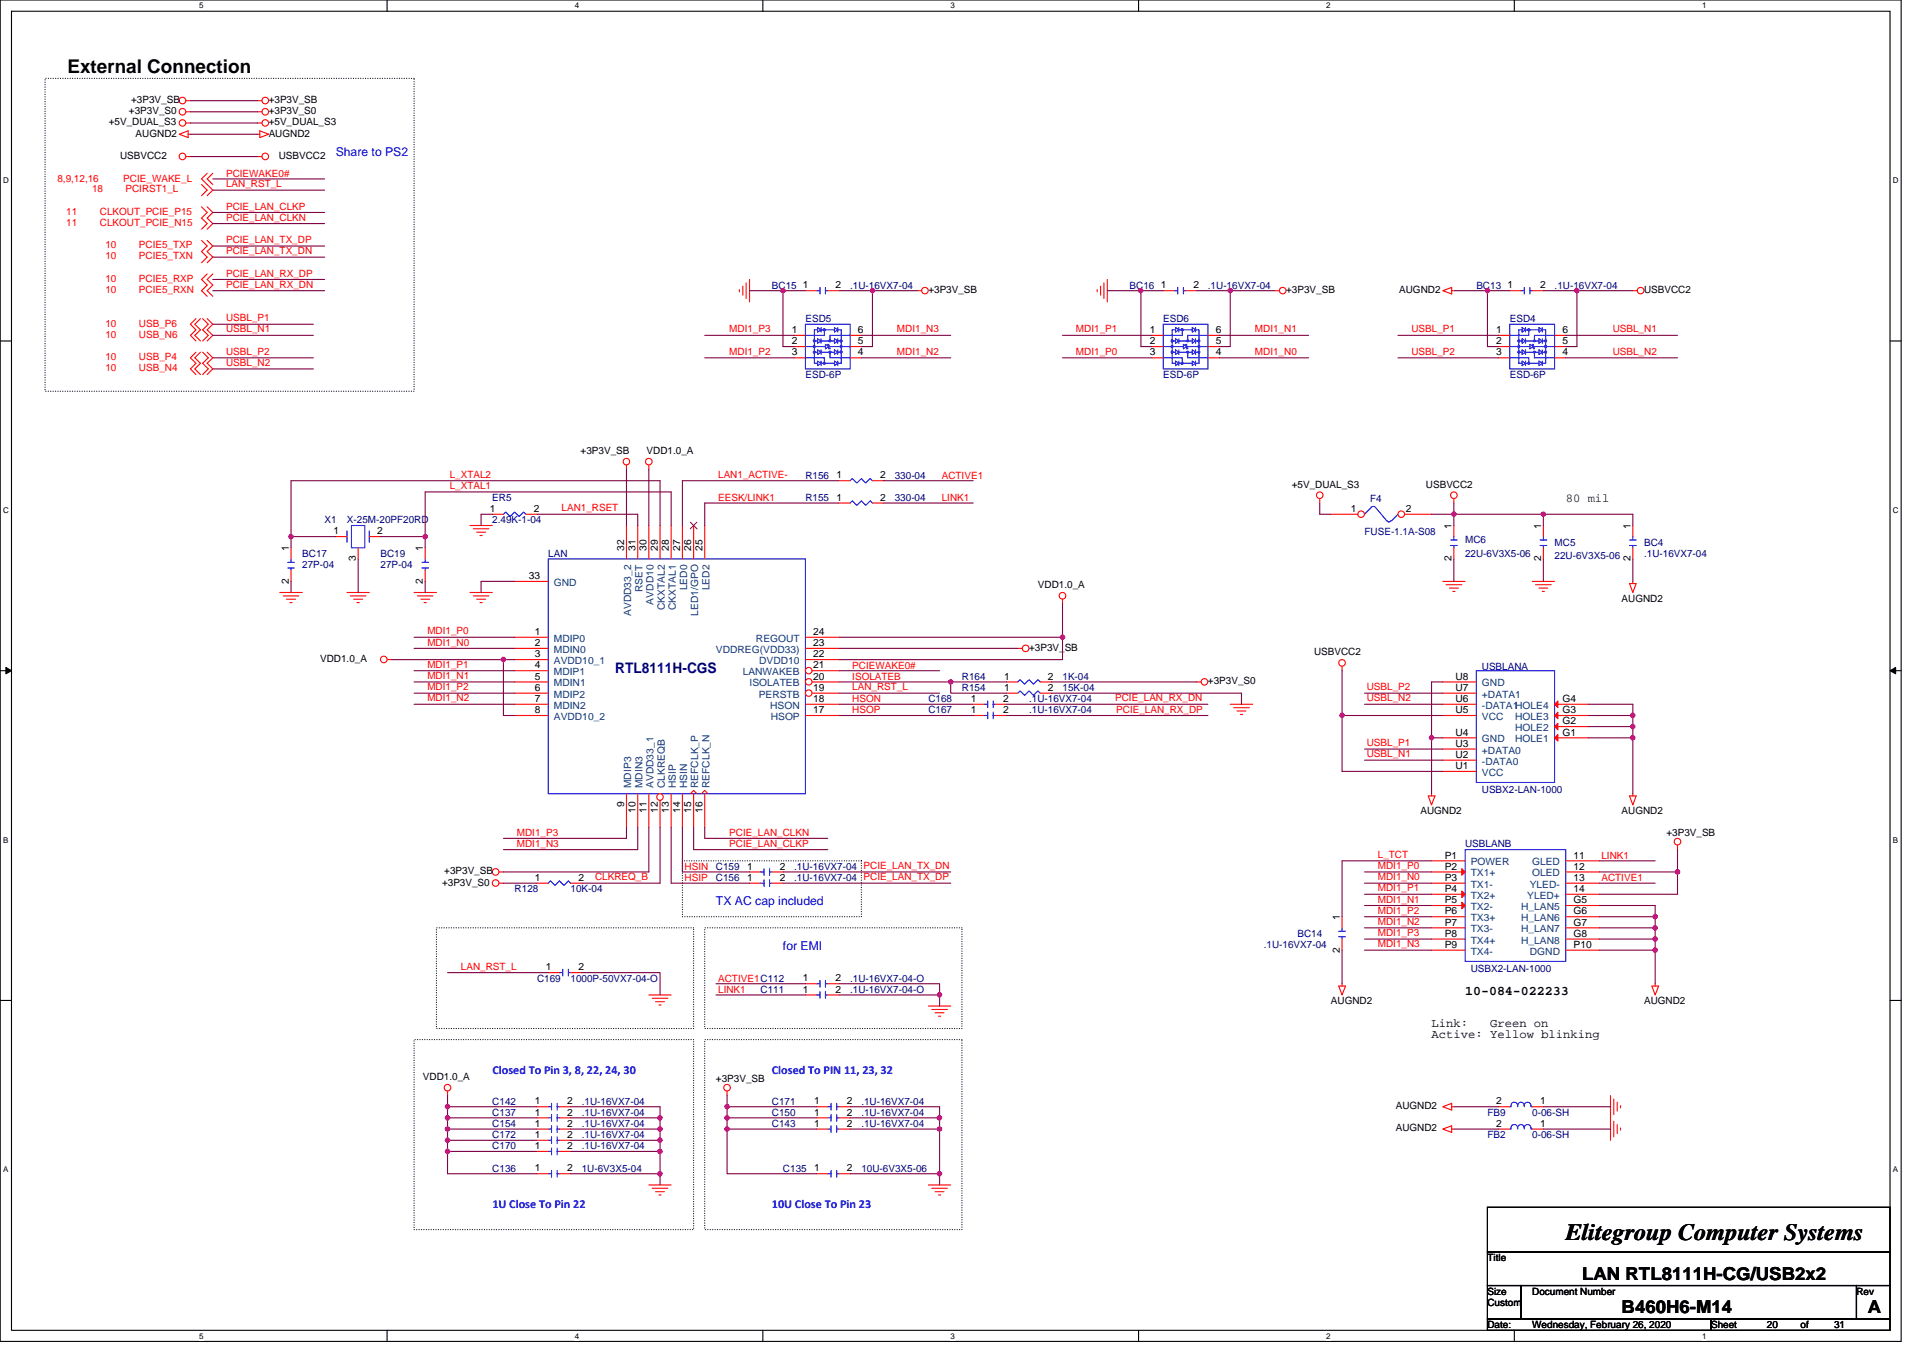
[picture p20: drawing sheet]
<svg xmlns="http://www.w3.org/2000/svg" width="297mm" height="210mm" viewBox="0 0 297 210" stroke-linecap="round" stroke-linejoin="round" font-family="sans-serif">
<defs><g id="words">
<text font-size="3.6" x="241.8" y="191.6">Elitegroup Computer Systems</text>
<text font-size="2.9" x="10.4" y="11.3">External Connection</text>
<g font-size="2.8">
<text x="244.4" y="197.7">LAN RTL8111H-CG/USB2x2</text>
<text x="250.5" y="202.9">B460H6-M14</text>
<text x="288.5" y="202.9">A</text>
</g>
<text font-size="2.2" fill="#000080" x="95" y="104">RTL8111H-CGS</text>
<text font-size="2.1" x="226.3" y="153.7">10-084-022233</text>
<g font-size="1.9" fill="#00f">
<text x="51.9" y="24.2">Share to PS2</text>
<text x="110.6" y="139.9">TX AC cap included</text>
<text x="120.9" y="146.8">for EMI</text>
<text x="76.1" y="165.9">Closed To Pin 3, 8, 22, 24, 30</text>
<text x="119.2" y="165.9">Closed To PIN 11, 23, 32</text>
<text x="76.1" y="186.6">1U Close To Pin 22</text>
<text x="119.2" y="186.6">10U Close To Pin 23</text>
</g>
<text font-size="1.9" fill="#008000" x="241.9" y="77.5">80 mil</text>
<g font-size="1.9">
<text x="221.1" y="160.4">Active: Yellow blinking</text>
<text x="221.1" y="158.7">Link:</text>
<text x="230.2" y="158.7">Green on</text>
</g>
<g font-size="1.5">
<text x="19.9" y="17.6">+3P3V_S0</text>
<text x="20.3" y="15.9">+3P3V_SB</text>
<text x="41.5" y="17.6">+3P3V_S0</text>
<text x="41.5" y="15.9">+3P3V_SB</text>
<text x="16.8" y="19.4">+5V_DUAL_S3</text>
<text x="21" y="21.1">AUGND2</text>
<text x="41.5" y="21.1">AUGND2</text>
<text x="41.5" y="19.4">+5V_DUAL_S3</text>
<text x="18.5" y="24.6">USBVCC2</text>
<text x="43" y="24.6">USBVCC2</text>
<text x="124" y="44.6">1</text>
<text x="129.1" y="44.6">2</text>
<text x="143.4" y="45.3">+3P3V_SB</text>
<text x="179.3" y="44.6">1</text>
<text x="184.3" y="44.6">2</text>
<text x="198.7" y="45.3">+3P3V_SB</text>
<text x="216.1" y="45.3">AUGND2</text>
<text x="232.9" y="44.6">1</text>
<text x="237.9" y="44.6">2</text>
<text x="254" y="45.3">USBVCC2</text>
<text x="122.3" y="51.5">1</text>
<text x="122.3" y="53.2">2</text>
<text x="132.5" y="51.5">6</text>
<text x="132.5" y="53.2">5</text>
<text x="177.6" y="51.5">1</text>
<text x="177.6" y="53.2">2</text>
<text x="187.8" y="51.5">6</text>
<text x="187.8" y="53.2">5</text>
<text x="231.1" y="51.5">1</text>
<text x="231.1" y="53.2">2</text>
<text x="241.3" y="51.5">6</text>
<text x="241.3" y="53.2">5</text>
<text x="122.3" y="54.9">3</text>
<text x="132.5" y="54.9">4</text>
<text x="177.6" y="54.9">3</text>
<text x="187.8" y="54.9">4</text>
<text x="231.1" y="54.9">3</text>
<text x="241.3" y="54.9">4</text>
<text x="89.7" y="70.1">+3P3V_SB</text>
<text x="99.9" y="70.1">VDD1.0_A</text>
<text x="129.2" y="77.4">1</text>
<text x="129.2" y="73.9">1</text>
<text x="136" y="77.4">2</text>
<text x="136" y="73.9">2</text>
<text x="199.5" y="75.3">+5V_DUAL_S3</text>
<text x="220.3" y="75.3">USBVCC2</text>
<text x="51.5" y="82.5">1</text>
<text x="58.2" y="82.5">2</text>
<text x="75.7" y="79.1">1</text>
<text x="82.4" y="79.1">2</text>
<text x="208.7" y="79.1">1</text>
<text x="217.1" y="79.1">2</text>
<text x="224.2" y="81.7" transform="rotate(-90 224.2 81.7)">1</text>
<text x="238" y="81.7" transform="rotate(-90 238 81.7)">1</text>
<text x="251.9" y="81.7" transform="rotate(-90 251.9 81.7)">1</text>
<text x="44.6" y="85.2" transform="rotate(-90 44.6 85.2)">1</text>
<text x="55" y="86.7" transform="rotate(-90 55 86.7)">3</text>
<text x="65.3" y="85.2" transform="rotate(-90 65.3 85.2)">1</text>
<text x="81.7" y="89.5">33</text>
<text x="96.4" y="85.2" transform="rotate(-90 96.4 85.2)">32</text>
<text x="98.1" y="85.2" transform="rotate(-90 98.1 85.2)">31</text>
<text x="99.9" y="85.2" transform="rotate(-90 99.9 85.2)">30</text>
<text x="101.6" y="85.2" transform="rotate(-90 101.6 85.2)">29</text>
<text x="103.3" y="85.2" transform="rotate(-90 103.3 85.2)">28</text>
<text x="105" y="85.2" transform="rotate(-90 105 85.2)">27</text>
<text x="106.8" y="85.2" transform="rotate(-90 106.8 85.2)">26</text>
<text x="108.5" y="85.2" transform="rotate(-90 108.5 85.2)">25</text>
<text x="224.2" y="86.7" transform="rotate(-90 224.2 86.7)">2</text>
<text x="238" y="86.7" transform="rotate(-90 238 86.7)">2</text>
<text x="251.9" y="86.7" transform="rotate(-90 251.9 86.7)">2</text>
<text x="44.6" y="90.2" transform="rotate(-90 44.6 90.2)">2</text>
<text x="65.3" y="90.2" transform="rotate(-90 65.3 90.2)">2</text>
<text x="160.3" y="90.9">VDD1.0_A</text>
<text x="250.5" y="92.9">AUGND2</text>
<text x="82.6" y="101.6">3</text>
<text x="82.6" y="98.1">1</text>
<text x="82.6" y="99.8">2</text>
<text x="125.6" y="98.1">24</text>
<text x="125.6" y="101.6">22</text>
<text x="125.6" y="99.8">23</text>
<text x="159" y="100.5">+3P3V_SB</text>
<text x="203" y="101.2">USBVCC2</text>
<text x="49.4" y="102.3">VDD1.0_A</text>
<text x="82.6" y="103.3">4</text>
<text x="82.6" y="105">5</text>
<text x="82.6" y="106.7">6</text>
<text x="125.6" y="105">20</text>
<text x="125.6" y="103.3">21</text>
<text x="125.6" y="106.7">19</text>
<text x="155.1" y="106.7">1</text>
<text x="155.1" y="105">1</text>
<text x="161.9" y="106.7">2</text>
<text x="161.9" y="105">2</text>
<text x="186.6" y="105.7">+3P3V_S0</text>
<text x="224.8" y="106.7">U7</text>
<text x="224.8" y="105">U8</text>
<text x="82.6" y="110.2">8</text>
<text x="82.6" y="108.5">7</text>
<text x="125.6" y="108.5">18</text>
<text x="125.6" y="110.2">17</text>
<text x="149.9" y="110.2">1</text>
<text x="149.9" y="108.5">1</text>
<text x="155" y="110.2">2</text>
<text x="155" y="108.5">2</text>
<text x="224.8" y="110.2">U5</text>
<text x="224.8" y="108.5">U6</text>
<text x="224.8" y="113.6">U4</text>
<text x="241.3" y="110.2">G3</text>
<text x="241.3" y="108.5">G4</text>
<text x="241.3" y="113.6">G1</text>
<text x="241.3" y="111.9">G2</text>
<text x="224.8" y="118.8">U1</text>
<text x="224.8" y="117.1">U2</text>
<text x="224.8" y="115.4">U3</text>
<text x="96.4" y="124.7" transform="rotate(-90 96.4 124.7)">9</text>
<text x="98.1" y="125.6" transform="rotate(-90 98.1 125.6)">10</text>
<text x="99.9" y="125.6" transform="rotate(-90 99.9 125.6)">11</text>
<text x="101.6" y="125.6" transform="rotate(-90 101.6 125.6)">12</text>
<text x="103.3" y="125.6" transform="rotate(-90 103.3 125.6)">13</text>
<text x="105" y="125.6" transform="rotate(-90 105 125.6)">14</text>
<text x="106.8" y="125.6" transform="rotate(-90 106.8 125.6)">15</text>
<text x="108.5" y="125.6" transform="rotate(-90 108.5 125.6)">16</text>
<text x="219.4" y="125.8">AUGND2</text>
<text x="250.5" y="125.8">AUGND2</text>
<text x="257.4" y="129.2">+3P3V_SB</text>
<text x="68.3" y="136.8">+3P3V_S0</text>
<text x="68.6" y="135.1">+3P3V_SB</text>
<text x="82.6" y="136.1">1</text>
<text x="89.3" y="136.1">2</text>
<text x="115.4" y="134.4">1</text>
<text x="115.4" y="136.1">1</text>
<text x="120.4" y="134.4">2</text>
<text x="120.4" y="136.1">2</text>
<text x="223.2" y="137.8">P4</text>
<text x="223.2" y="134.4">P2</text>
<text x="223.2" y="132.7">P1</text>
<text x="223.2" y="136.1">P3</text>
<text x="243.1" y="137.8">14</text>
<text x="243.1" y="136.1">13</text>
<text x="243.1" y="134.4">12</text>
<text x="243.1" y="132.7">11</text>
<text x="206.9" y="142.2" transform="rotate(-90 206.9 142.2)">1</text>
<text x="223.2" y="139.6">P5</text>
<text x="223.2" y="141.3">P6</text>
<text x="223.2" y="143">P7</text>
<text x="243.1" y="143">G7</text>
<text x="243.1" y="141.3">G6</text>
<text x="243.1" y="139.6">G5</text>
<text x="84.3" y="149.9">1</text>
<text x="89.3" y="149.9">2</text>
<text x="206.9" y="147.2" transform="rotate(-90 206.9 147.2)">2</text>
<text x="223.2" y="144.7">P8</text>
<text x="223.2" y="146.5">P9</text>
<text x="243.1" y="144.7">G8</text>
<text x="243.1" y="146.5">P10</text>
<text x="124" y="153.4">1</text>
<text x="124" y="151.6">1</text>
<text x="129.1" y="153.4">2</text>
<text x="129.1" y="151.6">2</text>
<text x="205.6" y="155.1">AUGND2</text>
<text x="254" y="155.1">AUGND2</text>
<text x="65.3" y="166.9">VDD1.0_A</text>
<text x="110.6" y="167.2">+3P3V_SB</text>
<text x="82.6" y="170.6">1</text>
<text x="82.6" y="172.4">1</text>
<text x="87.6" y="170.6">2</text>
<text x="87.6" y="172.4">2</text>
<text x="125.8" y="170.6">1</text>
<text x="125.8" y="172.4">1</text>
<text x="130.8" y="170.6">2</text>
<text x="130.8" y="172.4">2</text>
<text x="215.6" y="171.4">AUGND2</text>
<text x="231.1" y="170.6">2</text>
<text x="237.9" y="170.6">1</text>
<text x="82.6" y="174.1">1</text>
<text x="82.6" y="175.8">1</text>
<text x="82.6" y="177.5">1</text>
<text x="87.6" y="174.1">2</text>
<text x="87.6" y="175.8">2</text>
<text x="87.6" y="177.5">2</text>
<text x="125.8" y="174.1">1</text>
<text x="130.8" y="174.1">2</text>
<text x="215.6" y="174.8">AUGND2</text>
<text x="231.1" y="174.1">2</text>
<text x="237.9" y="174.1">1</text>
<text x="82.6" y="181">1</text>
<text x="87.6" y="181">2</text>
<text x="125.8" y="181">1</text>
<text x="130.8" y="181">2</text>
<text x="229.8" y="194.9">Title</text>
<text x="229.8" y="200">Size</text>
<text x="229.8" y="201.8">Custom</text>
<text x="236.7" y="200">Document Number</text>
<text x="286.8" y="200">Rev</text>
<text x="229.8" y="205.2">Date:</text>
<text x="236.7" y="205.2">Wednesday, February 26, 2020</text>
<text x="264.3" y="205.2">Sheet</text>
<text x="272.9" y="205.2">20</text>
<text x="278.1" y="205.2">of</text>
<text x="283.3" y="205.2">31</text>
</g>
<g font-size="1.5" fill="#f00">
<text x="8.9" y="28.2">8,9,12,16</text>
<text x="14.2" y="29.7">18</text>
<text x="19" y="28.2">PCIE_WAKE_L</text>
<text x="19.4" y="29.7">PCIRST1_L</text>
<text x="34.9" y="28.9">LAN_RST_L</text>
<text x="34.9" y="27.3">PCIEWAKE0#</text>
<text x="10.2" y="33.2">11</text>
<text x="10.2" y="34.9">11</text>
<text x="15.4" y="33.2">CLKOUT_PCIE_P15</text>
<text x="15.4" y="34.9">CLKOUT_PCIE_N15</text>
<text x="34.9" y="34.1">PCIE_LAN_CLKN</text>
<text x="34.9" y="32.4">PCIE_LAN_CLKP</text>
<text x="16.3" y="38.4">10</text>
<text x="16.3" y="40.1">10</text>
<text x="21.5" y="38.4">PCIE5_TXP</text>
<text x="21.5" y="40.1">PCIE5_TXN</text>
<text x="34.9" y="39.3">PCIE_LAN_TX_DN</text>
<text x="34.9" y="37.6">PCIE_LAN_TX_DP</text>
<text x="16.3" y="43.5">10</text>
<text x="16.3" y="45.3">10</text>
<text x="21.5" y="43.5">PCIE5_RXP</text>
<text x="21.5" y="45.3">PCIE5_RXN</text>
<text x="34.9" y="44.5">PCIE_LAN_RX_DN</text>
<text x="34.9" y="42.7">PCIE_LAN_RX_DP</text>
<text x="16.3" y="50.5">10</text>
<text x="16.3" y="52.2">10</text>
<text x="21.5" y="50.5">USB_P6</text>
<text x="21.5" y="52.2">USB_N6</text>
<text x="34.9" y="51.4">USBL_N1</text>
<text x="34.9" y="49.7">USBL_P1</text>
<text x="112.6" y="51.4">MDI1_P3</text>
<text x="138.6" y="51.4">MDI1_N3</text>
<text x="166.2" y="51.4">MDI1_P1</text>
<text x="193.8" y="51.4">MDI1_N1</text>
<text x="218" y="51.4">USBL_P1</text>
<text x="249.1" y="51.4">USBL_N1</text>
<text x="16.3" y="57.4">10</text>
<text x="16.3" y="55.6">10</text>
<text x="21.5" y="57.4">USB_N4</text>
<text x="21.5" y="55.6">USB_P4</text>
<text x="34.9" y="54.8">USBL_P2</text>
<text x="34.9" y="56.6">USBL_N2</text>
<text x="112.6" y="54.8">MDI1_P2</text>
<text x="138.6" y="54.8">MDI1_N2</text>
<text x="166.2" y="54.8">MDI1_P0</text>
<text x="193.8" y="54.8">MDI1_N0</text>
<text x="218" y="54.8">USBL_P2</text>
<text x="249.1" y="54.8">USBL_N2</text>
<text x="69.5" y="75.6">L_XTAL1</text>
<text x="69.5" y="73.8">L_XTAL2</text>
<text x="110.9" y="77.4">EESK/LINK1</text>
<text x="110.9" y="73.8">LAN1_ACTIVE-</text>
<text x="145.5" y="77.4">LINK1</text>
<text x="145.5" y="73.9">ACTIVE1</text>
<text x="86.7" y="79">LAN1_RSET</text>
<text x="66" y="99.7">MDI1_N0</text>
<text x="66" y="98">MDI1_P0</text>
<text x="66" y="106.7">MDI1_P2</text>
<text x="66" y="103.2">MDI1_P1</text>
<text x="66" y="104.9">MDI1_N1</text>
<text x="131.7" y="105">ISOLATEB</text>
<text x="131.7" y="106.7">LAN_RST_L</text>
<text x="131.7" y="103.3">PCIEWAKE0#</text>
<text x="211.1" y="106.7">USBL_P2</text>
<text x="66" y="108.4">MDI1_N2</text>
<text x="131.7" y="108.5">HSON</text>
<text x="131.7" y="110.2">HSOP</text>
<text x="172.3" y="108.4">PCIE_LAN_RX_DN</text>
<text x="172.4" y="110.1">PCIE_LAN_RX_DP</text>
<text x="211.1" y="108.4">USBL_N2</text>
<text x="211.1" y="117">USBL_N1</text>
<text x="211.1" y="115.3">USBL_P1</text>
<text x="79.8" y="130.8">MDI1_N3</text>
<text x="79.8" y="129.1">MDI1_P3</text>
<text x="112.6" y="129.1">PCIE_LAN_CLKN</text>
<text x="112.6" y="130.8">PCIE_LAN_CLKP</text>
<text x="91.9" y="136">CLKREQ_B</text>
<text x="105.7" y="136.1">HSIP</text>
<text x="105.7" y="134.4">HSIN</text>
<text x="133.4" y="134.3">PCIE_LAN_TX_DN</text>
<text x="133.4" y="136">PCIE_LAN_TX_DP</text>
<text x="212.8" y="136">MDI1_N0</text>
<text x="212.8" y="137.7">MDI1_P1</text>
<text x="212.8" y="134.3">MDI1_P0</text>
<text x="212.8" y="132.6">L_TCT</text>
<text x="247.4" y="132.7">LINK1</text>
<text x="247.4" y="136.1">ACTIVE1</text>
<text x="212.8" y="141.2">MDI1_P2</text>
<text x="212.8" y="139.5">MDI1_N1</text>
<text x="212.8" y="142.9">MDI1_N2</text>
<text x="71.2" y="149.8">LAN_RST_L</text>
<text x="212.8" y="144.7">MDI1_P3</text>
<text x="212.8" y="146.4">MDI1_N3</text>
<text x="110.9" y="151.7">ACTIVE1C112</text>
<text x="110.9" y="153.4">LINK1</text>
</g>
<g font-size="1.5" fill="#000080">
<text x="119.2" y="44.6">BC15</text>
<text x="131.3" y="44.6">.1U-16VX7-04</text>
<text x="174.5" y="44.6">BC16</text>
<text x="186.6" y="44.6">.1U-16VX7-04</text>
<text x="228" y="44.6">BC13</text>
<text x="240.1" y="44.6">.1U-16VX7-04</text>
<text x="124.4" y="49.8">ESD5</text>
<text x="179.7" y="49.8">ESD6</text>
<text x="233.2" y="49.8">ESD4</text>
<text x="124.4" y="58.4">ESD-6P</text>
<text x="179.7" y="58.4">ESD-6P</text>
<text x="233.2" y="58.4">ESD-6P</text>
<text x="76" y="77.4">ER5</text>
<text x="124.4" y="77.4">R155</text>
<text x="124.4" y="74">R156</text>
<text x="138.2" y="77.4">330-04</text>
<text x="138.2" y="74">330-04</text>
<text x="211.6" y="77.6">F4</text>
<text x="50.1" y="80.9">X1</text>
<text x="53.6" y="80.9">X-25M-20PF20RD</text>
<text x="76" y="80.9">2.49K-1-04</text>
<text x="210.8" y="82.6">FUSE-1.1A-S08</text>
<text x="226.3" y="84">MC6</text>
<text x="46.7" y="86">BC17</text>
<text x="46.7" y="87.8">27P-04</text>
<text x="58.8" y="86">BC19</text>
<text x="58.8" y="87.8">27P-04</text>
<text x="84.7" y="86">LAN</text>
<text x="226.3" y="86">22U-6V3X5-06</text>
<text x="240.1" y="84.3">MC5</text>
<text x="240.1" y="86.4">22U-6V3X5-06</text>
<text x="254" y="84.3">BC4</text>
<text x="254" y="86">.1U-16VX7-04</text>
<text x="148.6" y="106.8">R154</text>
<text x="148.6" y="105">R164</text>
<text x="164.1" y="106.8">15K-04</text>
<text x="164.1" y="105">1K-04</text>
<text x="228.9" y="103.5">USBLANA</text>
<text x="143.4" y="110.2">C167</text>
<text x="143.4" y="108.5">C168</text>
<text x="159" y="110.2">.1U-16VX7-04</text>
<text x="159" y="108.5">.1U-16VX7-04</text>
<text x="228.9" y="122.5">USBX2-LAN-1000</text>
<text x="226.3" y="130.9">USBLANB</text>
<text x="79.5" y="137.9">R128</text>
<text x="88.1" y="137.9">10K-04</text>
<text x="110.6" y="134.4">C159</text>
<text x="110.6" y="136.1">C156</text>
<text x="122.7" y="134.4">.1U-16VX7-04</text>
<text x="122.7" y="136.1">.1U-16VX7-04</text>
<text x="195.2" y="146.5">.1U-16VX7-04</text>
<text x="200.4" y="144.8">BC14</text>
<text x="82.9" y="151.7">C169</text>
<text x="88.1" y="151.7">1000P-50VX7-04-O</text>
<text x="117.5" y="153.4">C111</text>
<text x="131.3" y="153.4">.1U-16VX7-04-O</text>
<text x="131.3" y="151.7">.1U-16VX7-04-O</text>
<text x="227.2" y="150.1">USBX2-LAN-1000</text>
<text x="76" y="170.7">C142</text>
<text x="76" y="172.4">C137</text>
<text x="89.9" y="170.7">.1U-16VX7-04</text>
<text x="89.9" y="172.4">.1U-16VX7-04</text>
<text x="119.2" y="170.7">C171</text>
<text x="119.2" y="172.4">C150</text>
<text x="133" y="170.7">.1U-16VX7-04</text>
<text x="133" y="172.4">.1U-16VX7-04</text>
<text x="229.8" y="172.4">FB9</text>
<text x="236.7" y="172.4">0-06-SH</text>
<text x="76" y="174.1">C154</text>
<text x="76" y="175.9">C172</text>
<text x="76" y="177.6">C170</text>
<text x="89.9" y="174.1">.1U-16VX7-04</text>
<text x="89.9" y="175.9">.1U-16VX7-04</text>
<text x="89.9" y="177.6">.1U-16VX7-04</text>
<text x="119.2" y="174.1">C143</text>
<text x="133" y="174.1">.1U-16VX7-04</text>
<text x="229.8" y="175.9">FB2</text>
<text x="236.7" y="175.9">0-06-SH</text>
<text x="76" y="181">C136</text>
<text x="89.9" y="181">1U-6V3X5-04</text>
<text x="120.9" y="181">C135</text>
<text x="133" y="181">10U-6V3X5-06</text>
</g>
<g font-size="1.5" fill="#004080">
<text x="85.6" y="90.5">GND</text>
<text x="97.5" y="95.2" transform="rotate(-90 97.5 95.2)">AVDD33_2</text>
<text x="99.2" y="91.5" transform="rotate(-90 99.2 91.5)">RSET</text>
<text x="100.9" y="93.4" transform="rotate(-90 100.9 93.4)">AVDD10</text>
<text x="102.7" y="94.3" transform="rotate(-90 102.7 94.3)">CKXTAL2</text>
<text x="104.4" y="94.3" transform="rotate(-90 104.4 94.3)">CKXTAL1</text>
<text x="106.1" y="91.2" transform="rotate(-90 106.1 91.2)">LED0</text>
<text x="107.9" y="95.2" transform="rotate(-90 107.9 95.2)">LED1/GPO</text>
<text x="109.6" y="91.2" transform="rotate(-90 109.6 91.2)">LED2</text>
<text x="85.6" y="99.2">MDIP0</text>
<text x="85.6" y="100.9">MDIN0</text>
<text x="110.6" y="100.9">VDDREG(VDD33)</text>
<text x="116.8" y="99.2">REGOUT</text>
<text x="85.6" y="102.6">AVDD10_1</text>
<text x="85.6" y="104.3">MDIP1</text>
<text x="85.6" y="106.1">MDIN1</text>
<text x="85.6" y="107.8">MDIP2</text>
<text x="114.7" y="104.3">LANWAKEB</text>
<text x="115.8" y="106.1">ISOLATEB</text>
<text x="117.2" y="107.8">PERSTB</text>
<text x="117.3" y="102.6">DVDD10</text>
<text x="228.9" y="107.8">+DATA1</text>
<text x="228.9" y="106.1">GND</text>
<text x="85.6" y="111.3">AVDD10_2</text>
<text x="85.6" y="109.5">MDIN2</text>
<text x="119" y="109.5">HSON</text>
<text x="119.1" y="111.3">HSOP</text>
<text x="228.9" y="111.3">VCC</text>
<text x="228.9" y="109.5">-DATA1HOLE4</text>
<text x="234.1" y="111.3">HOLE3</text>
<text x="234.1" y="113">HOLE2</text>
<text x="228.9" y="119.9">VCC</text>
<text x="228.9" y="118.2">-DATA0</text>
<text x="228.9" y="116.4">+DATA0</text>
<text x="228.9" y="114.7">GND</text>
<text x="234.1" y="114.7">HOLE1</text>
<text x="97.5" y="121.8" transform="rotate(-90 97.5 121.8)">MDIP3</text>
<text x="99.2" y="121.8" transform="rotate(-90 99.2 121.8)">MDIN3</text>
<text x="100.9" y="121.8" transform="rotate(-90 100.9 121.8)">AVDD33_1</text>
<text x="102.7" y="121.8" transform="rotate(-90 102.7 121.8)">CLKREQB</text>
<text x="104.4" y="121.8" transform="rotate(-90 104.4 121.8)">HSIP</text>
<text x="106.1" y="121.8" transform="rotate(-90 106.1 121.8)">HSIN</text>
<text x="107.9" y="121.8" transform="rotate(-90 107.9 121.8)">REFCLK_P</text>
<text x="109.6" y="121.8" transform="rotate(-90 109.6 121.8)">REFCLK_N</text>
<text x="227.2" y="135.4">TX1+</text>
<text x="227.2" y="133.7">POWER</text>
<text x="227.2" y="137.2">TX1-</text>
<text x="236.3" y="137.2">YLED-</text>
<text x="236.7" y="135.4">OLED</text>
<text x="236.7" y="133.7">GLED</text>
<text x="227.2" y="140.6">TX2-</text>
<text x="227.2" y="138.9">TX2+</text>
<text x="227.2" y="142.3">TX3+</text>
<text x="235" y="142.3">H_LAN6</text>
<text x="235" y="140.6">H_LAN5</text>
<text x="235.9" y="138.9">YLED+</text>
<text x="227.2" y="144.1">TX3-</text>
<text x="227.2" y="145.8">TX4+</text>
<text x="227.2" y="147.5">TX4-</text>
<text x="235" y="145.8">H_LAN8</text>
<text x="235" y="144.1">H_LAN7</text>
<text x="236.3" y="147.5">DGND</text>
</g>
<g font-size="1.2">
<text x="30.8" y="1.3">5</text>
<text x="88.8" y="1.3">4</text>
<text x="146.8" y="1.3">3</text>
<text x="204.9" y="1.3">2</text>
<text x="262.9" y="1.3">1</text>
<text x=".5" y="28.3">D</text>
<text x="292.4" y="28.3">D</text>
<text x=".5" y="79.2">C</text>
<text x="292.4" y="79.2">C</text>
<text x=".5" y="130.2">B</text>
<text x="292.4" y="130.2">B</text>
<text x=".5" y="181.1">A</text>
<text x="292.4" y="181.1">A</text>
<text x="30.8" y="206.8">5</text>
<text x="88.8" y="206.8">4</text>
<text x="146.8" y="206.8">3</text>
<text x="204.9" y="206.8">2</text>
<text x="262.9" y="206.8">1</text>
</g>
</g></defs>
<path d="M0 0h293.7v207.3h-293.7zM1.8 1.7h290.1v203.8h-290.1z" fill="none" stroke="#000" stroke-width=".17"/>
<g fill="#fff">
<path d="M30.8 .2h.6v1.4h-.6z"/>
<path d="M30.8 205.7h.6v1.4h-.6z"/>
</g>
<path d="M59.8 0v1.7M59.8 205.5v1.8" fill="none" stroke="#000" stroke-width=".17"/>
<g fill="#fff">
<path d="M88.8 .2h.6v1.4h-.6z"/>
<path d="M88.8 205.7h.6v1.4h-.6z"/>
</g>
<path d="M117.8 0v1.7M117.8 205.5v1.8" fill="none" stroke="#000" stroke-width=".17"/>
<g fill="#fff">
<path d="M146.8 .2h.7v1.4h-.7z"/>
<path d="M146.8 205.7h.7v1.4h-.7z"/>
</g>
<path d="M175.9 0v1.7M175.9 205.5v1.8" fill="none" stroke="#000" stroke-width=".17"/>
<g fill="#fff">
<path d="M204.9 .2h.6v1.4h-.6z"/>
<path d="M204.9 205.7h.6v1.4h-.6z"/>
</g>
<path d="M233.9 0v1.7M233.9 205.5v1.8" fill="none" stroke="#000" stroke-width=".17"/>
<g fill="#fff">
<path d="M262.9 .2h.7v1.4h-.7z"/>
<path d="M262.9 205.7h.7v1.4h-.7z"/>
<path d="M.5 27.2h.8v1.4h-.8z"/>
<path d="M292.4 27.2h.8v1.4h-.8z"/>
<path d="M.5 78.1h.8v1.4h-.8z"/>
<path d="M292.4 78.1h.8v1.4h-.8z"/>
</g>
<path d="M0 52.7h1.8M291.9 52.7h1.8" fill="none" stroke="#000" stroke-width=".17"/>
<g fill="#fff">
<path d="M.5 129.1h.8v1.4h-.8z"/>
<path d="M292.4 129.1h.8v1.4h-.8z"/>
</g>
<path d="M0 103.6h1.8M291.9 103.6h1.8" fill="none" stroke="#000" stroke-width=".17"/>
<path d="M.9 103.1l.9 .5-.9 .5zM291.9 103.6l.9-.5v1z" fill="#000" stroke="#000" stroke-width=".15"/>
<g fill="#fff">
<path d="M.5 180h.8v1.4h-.8z"/>
<path d="M292.4 180h.8v1.4h-.8z"/>
</g>
<path d="M0 154.6h1.8M291.9 154.6h1.8M229.8 198.6h5.1v5.2h-5.1zM229.8 186.5h62.1v7h-62.1zM229.8 193.5h62.1v5.1h-62.1zM234.9 198.6h51.9v5.2h-51.9zM286.8 198.6h5.1v5.2h-5.1zM229.8 203.8h34.5v1.7h-34.5zM264.3 203.8h27.6v1.7h-27.6z" fill="none" stroke="#000" stroke-width=".17"/>
<path d="M7 12.1h57v48.4h-57zM105.4 133h27.7v8.6h-27.7zM67.4 143.4h39.7v15.5h-39.7zM108.9 143.4h39.7v15.5h-39.7zM64 160.6h43.1v29.4h-43.1zM108.9 160.6h39.7v29.4h-39.7z" fill="none" stroke="#000" stroke-width=".17" stroke-dasharray="0 .3"/>
<g fill="none" stroke="#f00" stroke-width=".17">
<path d="M28.7 17.3h.7M28.7 19h.7M28.7 15.6h.7M39.8 17.3h.7M39.8 19h.7M39.8 15.6h.7M27.7 20.7l1.4-.5v1.1zM28.7 24.2h.7M29.1 20.7h.3M31.1 28.5l.9 .9-.9 .8M31.1 37.1l.9 .9-.9 .9 .9 .8-.9 .9M31.1 32l.9 .8-.9 .9 .9 .8-.9 .9"/>
<path d="M32 37.1l.9 .9-.9 .9 .9 .8-.9 .9M32 32l.9 .8-.9 .9 .9 .8-.9 .9M32 26.8l-.9 .8 1.8 1.8-.9 .8M32.9 26.8l-.9 .8 .9 .9M39.8 24.2h.7M39.8 20.7h.3M40.1 20.2l1.4 .5-1.4 .6zM30.3 49.2l-.9 .9 .9 .9-.9 .8 .9 .9M30.3 54.4l-.9 .9 .9 .8-.9 .9 .9 .9M31 49.2l-.9 .9 .9 .9-.9 .8 .9 .9M31 54.4l-.9 .9 .9 .8-.9 .9 .9 .9M31.3 49.2l.9 .9-.9 .9 .9 .8-.9 .9"/>
<path d="M31.3 54.4l.9 .9-.9 .8 .9 .9-.9 .9M32 49.2l.9 .9-.9 .9 .9 .8-.9 .9M32 54.4l.9 .9-.9 .8 .9 .9-.9 .9M32 42.3l-.9 .9 .9 .8-.9 .9 .9 .9M32.9 42.3l-.9 .9 .9 .8-.9 .9 .9 .9M114.2 44.7v.4M114.7 44.2v1.4M115.2 43.7v2.4M115.8 43.2v3.5M141.7 44.9h.7M169.5 44.7v.4M170 44.2v1.4"/>
<path d="M170.5 43.7v2.4M171 43.2v3.5M179.7 44.9h1.7M183.1 44.9h1.8M197 44.9h.6M222.9 44.9l1.3-.5v1zM224.2 44.9h.4M252.2 44.9h.7M96.8 71.9v.7M100.2 71.9v.7M129.6 77.7h1.7M134.8 77.7h1.7"/>
<path d="M203.9 77v.7M224.6 77v.7M43.2 91.5h3.5M43.7 92.1h2.5M44.3 92.6h1.4M44.8 93.1h.3M53.6 91.5h3.4M54.1 92.1h2.4M54.6 92.6h1.4M55.1 93.1h.4M64 91.5h3.4M64.5 92.1h2.4"/>
<path d="M65 92.6h1.4M65.5 93.1h.3M72.6 91.5h3.4M72.6 81.2h3.4M73.1 92.1h2.4M73.1 81.7h2.4M73.6 92.6h1.4M73.6 82.2h1.4M74.1 93.1h.4M74.1 82.7h.4M164.1 92.6v.7M222.9 89.8h3.4"/>
<path d="M223.4 90.3h2.4M223.9 90.9h1.4M224.4 91.4h.4M236.7 89.8h3.4M237.2 90.3h2.4M237.7 90.9h1.4M238.2 91.4h.4M251.7 90.2h1l-.5 1.3zM252.2 89.8v.4M59.8 101.9h.7M124.4 110.6h5.2M124.4 108.8h5.2"/>
<path d="M157.2 100.2h.7M184.9 105.4h.6M190 108.8h3.5M190.6 109.3h2.4M191.1 109.9h1.4M191.6 110.4h.3M207.3 103v.6M77.1 136.5h.7M77.1 134.7h.7M103.7 122.6v5.2M105.4 122.6v5.2M106.6 122.6l.5-.5 .6 .5"/>
<path d="M107.1 122.6v5.2M108.3 122.6l.6-.5 .5 .5M108.9 122.6v5.2M220.6 123h1.1l-.6 1.4zM221.1 122.6v.4M251.7 123h1l-.5 1.4zM252.2 122.6v.4M259.1 130.6v.7M100.2 153.7h3.5M100.8 154.2h2.4M101.3 154.8h1.3M101.8 155.3h.3"/>
<path d="M143.4 155.4h3.5M143.9 156h2.4M144.4 156.5h1.4M145 157h.3M206.8 152.4h1l-.5 1.3zM207.3 152v.4M255.2 152.4h1l-.5 1.3zM255.7 152v.4M69.1 168.6v.7M112.3 168.6v.7M222.9 174.5l1.3-.6v1.1zM222.9 171l1.3-.5v1z"/>
<path d="M224.2 174.5h.4M224.2 171h.4M248.8 169.3v6.9M249.3 169.8v2.4M249.3 173.2v2.5M249.8 170.3v1.4M249.8 173.8v1.4M250.3 170.8v.4M250.3 174.3v.3M100.2 183.1h3.5M100.8 183.6h2.4M101.3 184.1h1.3"/>
<path d="M101.8 184.6h.3M143.4 183.1h3.5M143.9 183.6h2.4M144.4 184.1h1.4M145 184.6h.3"/>
<circle cx="28.2" cy="15.5" r=".51"/>
<circle cx="28.2" cy="17.3" r=".51"/>
<circle cx="28.2" cy="19" r=".51"/>
<circle cx="41" cy="17.3" r=".51"/>
<circle cx="41" cy="15.5" r=".51"/>
<circle cx="41" cy="19" r=".51"/>
<circle cx="28.2" cy="24.2" r=".51"/>
<circle cx="41" cy="24.2" r=".51"/>
<circle cx="142.9" cy="44.9" r=".51"/>
<circle cx="198.1" cy="44.9" r=".51"/>
<circle cx="253.4" cy="44.9" r=".51"/>
<circle cx="96.8" cy="71.3" r=".51"/>
<circle cx="100.2" cy="71.3" r=".51"/>
<circle cx="203.8" cy="76.5" r=".51"/>
<circle cx="224.6" cy="76.5" r=".51"/>
<circle cx="164.1" cy="92.1" r=".51"/>
<circle cx="59.3" cy="101.9" r=".51"/>
<circle cx="158.4" cy="100.2" r=".51"/>
<circle cx="186.1" cy="105.4" r=".51"/>
<circle cx="207.3" cy="102.4" r=".51"/>
<circle cx="76.6" cy="136.4" r=".51"/>
<circle cx="76.6" cy="134.7" r=".51"/>
<circle cx="259.1" cy="130" r=".51"/>
<circle cx="69.1" cy="168.1" r=".51"/>
<circle cx="112.3" cy="168.1" r=".51"/>
</g>
<path d="M181.4 44.9h.5M181.9 44.4v1M182.8 44.9h.3M182.8 44.4v1M131.3 77.7l.4-.3 .7 .7 .7-.7 .6 .7 .7-.7 .4 .3M84.7 86.4h39.7v36.2h-39.7z" fill="none" stroke="#00f" stroke-width=".17"/>
<circle cx="101.9" cy="123.1" r=".51" fill="#fff" stroke="#f00" stroke-width=".17"/>
<g fill="none" stroke="#f00" stroke-width=".17">
<path d="M79.5 98.5h5.2M108.9 81.2v5.2M124.4 98.5h5.2M79.5 101.9h5.2M79.5 100.2h5.2M79.5 103.6h5.2M79.5 105.4h5.2M79.5 110.6h5.2M79.5 107.1h5.2M79.5 108.8h5.2M124.4 100.2h5.2M124.4 101.9h5.2"/>
<path d="M96.8 122.6v5.2M98.5 122.6v5.2M102 123.7v4.1"/>
</g>
<circle cx="124.9" cy="105.4" r=".51" fill="#fff" stroke="#f00" stroke-width=".17"/>
<path d="M125.5 105.4h4.1" fill="none" stroke="#f00" stroke-width=".17"/>
<circle cx="124.9" cy="107.1" r=".51" fill="#fff" stroke="#f00" stroke-width=".17"/>
<path d="M125.5 107.1h4.1" fill="none" stroke="#f00" stroke-width=".17"/>
<circle cx="124.9" cy="103.6" r=".51" fill="#fff" stroke="#f00" stroke-width=".17"/>
<g fill="none" stroke="#f00" stroke-width=".17">
<path d="M122.7 51.8h1.7M122.7 53.6h1.7M122.7 55.3h1.7M131.3 51.8h1.8M131.3 53.6h1.8M131.3 55.3h1.8M177.9 51.8h1.8M177.9 53.6h1.8M177.9 55.3h1.8M186.6 51.8h1.7M186.6 53.6h1.7M186.6 55.3h1.7"/>
<path d="M231.5 51.8h1.7M231.5 53.6h1.7M231.5 55.3h1.7M233.2 44.9h1.7M236.7 44.9h1.7M240.1 51.8h1.7M240.1 53.6h1.7M240.1 55.3h1.7M129.6 74.3h1.7M134.8 74.3h1.7M51.9 82.9h1.7M55.3 84.6v1.8"/>
<path d="M57 82.9h1.8M79.5 89.8h5.2M96.8 81.2v5.2M98.5 81.2v5.2M100.2 81.2v5.2M102 81.2v5.2M103.7 81.2v5.2M105.4 81.2v5.2M107.1 81.2v5.2M252.2 81.2v1.7M252.2 84.6v1.8M125.5 103.6h4.1"/>
<path d="M150.3 110.6h1.7M153.8 110.6h1.7M155.5 107.1h1.7M160.7 107.1h1.7M100.2 122.6v5.2M115.8 134.7h1.7M119.2 134.7h1.7M84.7 150.3h1.7M88.1 150.3h1.8M207.3 141.6v1.8M207.3 145.1v1.7M82.9 174.5h1.8"/>
<path d="M82.9 171h1.8M86.4 174.5h1.7M86.4 171h1.7M126.1 171h1.8M129.6 171h1.7M231.5 171h1.7M231.5 174.5h1.7M236.7 171h1.7M236.7 174.5h1.7"/>
</g>
<path d="M106.6 80.7l1.1 1M107.7 80.7l-1.1 1" fill="none" stroke="#804000" stroke-width=".15"/>
<g fill="none" stroke="#00f" stroke-width=".17">
<path d="M124.4 50.1h6.9v6.9h-6.9zM124.4 53.6h3.1M124.4 55.3h2.9v.8M125.8 52.7h.5M125.8 54.4h.5M126.3 51h-.5v5.1h.5M126.8 52.7l-.5 .3v-.7l.5 .4h2.1M126.8 52.3v.7M126.8 54.4l-.5 .4v-.7l.5 .3h2.1M126.8 54.1v.7M126.8 56.1l-.5 .4v-.7l.5 .3h2.1M126.8 55.8v.7"/>
<path d="M126.8 51l-.5 .3v-.7l.5 .4h2.1M126.8 50.6v.7M127.3 51v.8h-2.9M127.9 53.4v-.2h.1v.7h.2v-.2M128 53.6l-.5 .3v-.7l.5 .4h3.3M128.2 54.4v.9h3.1M129.4 51l-.5 .3v-.7l.5 .4h.5v5.1h-.5l-.5-.3v.7l.5-.4M129.4 50.6v.7M129.4 52.7l-.5 .3v-.7l.5 .4h.5M129.4 52.3v.7M129.4 54.4l-.5 .4v-.7l.5 .3h.5M129.4 54.1v.7"/>
<path d="M129.4 55.8v.7M131.3 51.8h-3.1v.9M179.7 50.1h6.9v6.9h-6.9zM179.7 53.6h3.1M179.7 55.3h2.9v.8M181.1 52.7h.5M181.1 54.4h.5M181.6 51h-.5v5.1h.5M182.1 52.7l-.5 .3v-.7l.5 .4h2.1M182.1 52.3v.7M182.1 54.4l-.5 .4v-.7l.5 .3h2.1M182.1 54.1v.7"/>
<path d="M182.1 56.1l-.5 .4v-.7l.5 .3h2.1M182.1 55.8v.7M182.1 51l-.5 .3v-.7l.5 .4h2.1M182.1 50.6v.7M182.6 51v.8h-2.9M183.1 53.4v-.2h.2v.7h.2v-.2M183.3 53.6l-.5 .3v-.7l.5 .4h3.3M183.5 54.4v.9h3.1M184.7 51l-.5 .3v-.7l.5 .4h.5v5.1h-.5l-.5-.3v.7l.5-.4M184.7 50.6v.7M184.7 52.7l-.5 .3v-.7l.5 .4h.5M184.7 52.3v.7"/>
<path d="M184.7 54.4l-.5 .4v-.7l.5 .3h.5M184.7 54.1v.7M184.7 55.8v.7M186.6 51.8h-3.1v.9M233.2 53.6h3.1M233.2 55.3h3v.8M233.2 50.1h6.9v6.9h-6.9zM234.6 52.7h.5M234.6 54.4h.5M234.9 44.9h.6M235.1 51h-.5v5.1h.5M235.5 44.4v1"/>
<path d="M235.6 52.7l-.5 .3v-.7l.5 .4h2.1M235.6 52.3v.7M235.6 54.4l-.5 .4v-.7l.5 .3h2.1M235.6 54.1v.7M235.6 56.1l-.5 .4v-.7l.5 .3h2.1M235.6 55.8v.7M235.6 51l-.5 .3v-.7l.5 .4h2.1M235.6 50.6v.7M236.2 51v.8h-3M236.3 44.9h.4M236.3 44.4v1M236.7 53.4v-.2h.2v.7h.1v-.2"/>
<path d="M236.9 53.6l-.6 .3v-.7l.6 .4h3.2M237 54.4v.9h3.1M238.2 51l-.5 .3v-.7l.5 .4h.6v5.1h-.6l-.5-.3v.7l.5-.4M238.2 50.6v.7M238.2 52.7l-.5 .3v-.7l.5 .4h.6M238.2 52.3v.7M238.2 54.4l-.5 .4v-.7l.5 .3h.6M238.2 54.1v.7M238.2 55.8v.7M240.1 51.8h-3.1v.9M131.3 74.3l.4-.4 .7 .7 .7-.7 .6 .7 .7-.7 .4 .4M211.8 78.4a.54 .54 0 0 1 .7 0"/>
<path d="M211.8 78.4l-1 1.1M212.5 78.4l1.7 2.1M215.9 79.5l-1 1M53.6 82v1.8M54.3 81.2h2.1v3.4h-2.1zM57 82v1.8M214.2 80.5a.33 .33 0 0 0 .3 .1 .33 .33 0 0 0 .3-.1M251.7 84.3h1M251.7 83.4h1M252.2 82.9v.5M252.2 84.3v.3M152 110.6h.6"/>
<path d="M152.6 110v1.1M153.4 110.6h.4M153.4 110v1.1M157.2 107.1l.4-.4 .7 .7 .7-.7 .6 .7 .7-.7 .4 .4M117.5 134.7h.5M118 134.2v1.1M118.9 134.7h.3M118.9 134.2v1.1M86.4 150.3h.5M86.9 149.8v1M87.8 150.3h.3M87.8 149.8v1"/>
<path d="M206.8 144.7h1M206.8 143.9h1M207.3 143.4v.5M207.3 144.7v.4M84.7 174.5h.5M84.7 171h.5M85.2 173.9v1.1M85.2 170.5v1M86.1 174.5h.3M86.1 173.9v1.1M86.1 171h.3M86.1 170.5v1"/>
<path d="M127.9 171h.5M128.4 170.5v1M129.2 171h.4M129.2 170.5v1M233.4 170.8v.2h-.2M233.4 170.8a.51 .51 0 0 1 .5-.5 .51 .51 0 0 1 .5 .5M234.4 174.3a.52 .52 0 0 0-.6-.5 .52 .52 0 0 0-.4 .7h-.2M234.4 170.8v.2M234.4 170.8a.51 .51 0 0 1 .5-.5 .51 .51 0 0 1 .6 .5 .51 .51 0 0 1 .5-.5 .51 .51 0 0 1 .5 .5M235.4 174.3a.51 .51 0 0 0-.6-.5 .51 .51 0 0 0-.4 .7M235.5 170.8v.2M235.5 174.3v.2"/>
<path d="M235.5 174.3a.53 .53 0 0 1 .6-.5 .53 .53 0 0 1 .4 .7h.2M236.5 170.8v.2h.2"/>
</g>
<g fill="#00f" stroke="#00f" stroke-width=".17">
<path d="M234.5 52.6h.2v.2h-.2z" fill-rule="evenodd"/>
<path d="M234.5 53.4h.2v.2h-.2z" fill-rule="evenodd"/>
<path d="M234.5 54.3h.2v.2h-.2z" fill-rule="evenodd"/>
<path d="M236 56h.2v.3h-.2z" fill-rule="evenodd"/>
<path d="M236.9 54.3h.2v.2h-.2z" fill-rule="evenodd"/>
<path d="M236.9 52.6h.2v.2h-.2z" fill-rule="evenodd"/>
<path d="M236 50.8h.2v.3h-.2z" fill-rule="evenodd"/>
<path d="M238.6 52.6h.3v.2h-.3z" fill-rule="evenodd"/>
<path d="M238.6 53.4h.3v.2h-.3z" fill-rule="evenodd"/>
<path d="M238.6 54.3h.3v.2h-.3z" fill-rule="evenodd"/>
<path d="M125.7 52.6h.2v.2h-.2z" fill-rule="evenodd"/>
<path d="M125.7 53.4h.2v.2h-.2z" fill-rule="evenodd"/>
<path d="M125.7 54.3h.2v.2h-.2z" fill-rule="evenodd"/>
<path d="M127.2 56h.2v.3h-.2z" fill-rule="evenodd"/>
<path d="M128.1 54.3h.2v.2h-.2z" fill-rule="evenodd"/>
<path d="M128.1 52.6h.2v.2h-.2z" fill-rule="evenodd"/>
<path d="M127.2 50.8h.2v.3h-.2z" fill-rule="evenodd"/>
<path d="M129.8 52.6h.2v.2h-.2z" fill-rule="evenodd"/>
<path d="M129.8 53.4h.2v.2h-.2z" fill-rule="evenodd"/>
<path d="M129.8 54.3h.2v.2h-.2z" fill-rule="evenodd"/>
<path d="M180.9 52.6h.3v.2h-.3z" fill-rule="evenodd"/>
<path d="M180.9 53.4h.3v.2h-.3z" fill-rule="evenodd"/>
<path d="M180.9 54.3h.3v.2h-.3z" fill-rule="evenodd"/>
<path d="M183.3 54.3h.3v.2h-.3z" fill-rule="evenodd"/>
<path d="M183.3 52.6h.3v.2h-.3z" fill-rule="evenodd"/>
<path d="M185.1 52.6h.2v.2h-.2z" fill-rule="evenodd"/>
<path d="M185.1 53.4h.2v.2h-.2z" fill-rule="evenodd"/>
<path d="M185.1 54.3h.2v.2h-.2z" fill-rule="evenodd"/>
<circle cx="182.6" cy="56.1" r=".17"/>
<circle cx="182.6" cy="50.9" r=".17"/>
</g>
<circle cx="210.2" cy="79.4" r=".51" fill="#fff" stroke="#f00" stroke-width=".17"/>
<path d="M205.6 79.5h4.1" fill="none" stroke="#f00" stroke-width=".17"/>
<circle cx="216.4" cy="79.4" r=".51" fill="#fff" stroke="#f00" stroke-width=".17"/>
<g fill="none" stroke="#f00" stroke-width=".17">
<path d="M124.4 44.9h1.7M127.9 44.9h1.7M76 79.5h1.8M81.2 79.5h1.7M217 79.5h4.1M45 84.6v1.8M45 88.1v1.7M65.7 84.6v1.8M65.7 88.1v1.7M224.6 81.2v1.7M224.6 84.6v1.8M238.4 81.2v1.7"/>
<path d="M238.4 84.6v1.8M150.3 108.8h1.7M153.8 108.8h1.7M155.5 105.4h1.7M160.7 105.4h1.7M222.9 110.6h5.1M222.9 108.8h5.1M222.9 107.1h5.1M222.9 105.4h5.1M222.9 119.2h5.1M222.9 117.5h5.1M222.9 115.7h5.1"/>
<path d="M222.9 114h5.1M240.1 110.6h5.2M240.1 108.8h5.2M240.1 114h5.2M240.1 112.3h5.2M82.9 136.5h1.8M88.1 136.5h1.8M115.8 136.5h1.7M119.2 136.5h1.7M221.1 139.9h5.2M221.1 138.2h5.2M221.1 134.7h5.2"/>
<path d="M221.1 133h5.2M221.1 136.5h5.2M241.8 139.9h5.2M241.8 138.2h5.2M241.8 136.5h5.2M241.8 134.7h5.2M241.8 133h5.2M124.4 153.7h1.7M124.4 152h1.7M127.9 153.7h1.7M127.9 152h1.7M221.1 141.6h5.2"/>
<path d="M221.1 143.4h5.2M221.1 145.1h5.2M221.1 146.8h5.2M241.8 146.8h5.2M241.8 145.1h5.2M241.8 143.4h5.2M241.8 141.6h5.2M82.9 176.2h1.8M82.9 177.9h1.8M82.9 172.7h1.8M86.4 176.2h1.7M86.4 177.9h1.7"/>
<path d="M86.4 172.7h1.7M126.1 174.5h1.8M126.1 172.7h1.8M129.6 174.5h1.7M129.6 172.7h1.7M82.9 181.4h1.8M86.4 181.4h1.7M126.1 181.4h1.8M129.6 181.4h1.7"/>
</g>
<g fill="none" stroke="#00f" stroke-width=".17">
<path d="M126.1 44.9h.6M126.7 44.4v1M127.5 44.9h.4M127.5 44.4v1M77.8 79.5l.3-.4 .7 .7 .7-.7 .7 .7 .7-.7 .3 .4M44.4 87.8h1.1M44.4 86.9h1.1M45 86.4v.5M45 87.8v.3M65.2 87.8h1M65.2 86.9h1M65.7 86.4v.5"/>
<path d="M65.7 87.8v.3M224.1 84.3h1M224.1 83.4h1M224.6 82.9v.5M224.6 84.3v.3M237.9 84.3h1M237.9 83.4h1M238.4 82.9v.5M238.4 84.3v.3M152 108.8h.6M152.6 108.3v1M153.4 108.8h.4"/>
<path d="M153.4 108.3v1M157.2 105.4l.4-.4 .7 .7 .7-.7 .6 .7 .7-.7 .4 .4M228 103.6h12.1v17.3h-12.1zM84.7 136.5l.3-.4 .7 .7 .7-.7 .7 .7 .7-.7 .3 .4M117.5 136.5h.5M118 135.9v1.1M118.9 136.5h.3M118.9 135.9v1.1M226.3 131.3h15.5v17.2h-15.5zM126.1 153.7h.6M126.1 152h.6M126.7 153.2v1"/>
<path d="M126.7 151.5v1M127.5 153.7h.4M127.5 153.2v1M127.5 152h.4M127.5 151.5v1M84.7 176.2h.5M84.7 177.9h.5M84.7 172.7h.5M85.2 175.7v1M85.2 177.4v1M85.2 172.2v1M86.1 176.2h.3"/>
<path d="M86.1 175.7v1M86.1 177.9h.3M86.1 177.4v1M86.1 172.7h.3M86.1 172.2v1M127.9 174.5h.5M127.9 172.7h.5M128.4 173.9v1.1M128.4 172.2v1M129.2 174.5h.4M129.2 173.9v1.1M129.2 172.7h.4"/>
<path d="M129.2 172.2v1M84.7 181.4h.5M85.2 180.8v1.1M86.1 181.4h.3M86.1 180.8v1.1M127.9 181.4h.5M128.4 180.8v1.1M129.2 181.4h.4M129.2 180.8v1.1"/>
</g>
<g fill="#f00" stroke="#f00" stroke-width=".17">
<path d="M240.1 110.6l.5-.6v1.1z"/>
<path d="M240.1 108.8l.5-.5v1z"/>
<path d="M240.1 114l.5-.5v1z"/>
<path d="M240.1 112.3l.5-.5v1z"/>
<path d="M225.8 139.4l.5 .5-.5 .5z"/>
<path d="M225.8 137.7l.5 .5-.5 .5z"/>
<path d="M225.8 134.2l.5 .5-.5 .5z"/>
</g>
<g fill="none" stroke="#800040" stroke-width=".17">
<path d="M29.4 19h10.4M29.4 15.6h10.4M29.4 17.3h10.4M29.4 24.2h10.4M29.4 20.7h10.4M32.9 29.4h17.2M32.9 27.6h17.2M32.9 39.7h17.2M32.9 38h17.2M32.9 34.5h17.2M32.9 32.8h17.2M32.9 51.8h15.5"/>
<path d="M32.9 50.1h15.5M32.9 55.3h15.5M32.9 57h15.5M32.9 44.9h17.2M32.9 43.2h17.2M108.9 51.8h13.8M108.9 55.3h13.8M115.8 44.9h5.1M120.9 44.9h3.5M120.9 44.9v8.7h1.8M129.6 44.9h5.2M133.1 55.3h13.8"/>
<path d="M133.1 51.8h13.8M134.8 44.9v8.7h-1.7M134.8 44.9h6.9M164.1 51.8h13.8M164.1 55.3h13.8M171 44.9h5.2M176.2 44.9h3.5M176.2 44.9v8.7h1.7M184.9 44.9h5.1M188.3 51.8h13.8M188.3 55.3h13.8M190 44.9h7"/>
<path d="M190 44.9v8.7h-1.7M215.9 51.8h15.6M215.9 55.3h15.6M224.6 44.9h5.2M229.8 44.9h3.4M229.8 44.9v8.7h1.7M238.4 44.9h5.2M241.8 55.3h17.3M241.8 51.8h17.3M243.6 44.9h8.6M243.6 44.9v8.7h-1.8M76 79.5h-1.7v1.7"/>
<path d="M82.9 79.5h15.6v1.7M96.8 72.6v8.6M100.2 72.6v8.6M129.6 77.7h-20.7v3.5M129.6 74.3h-24.2v6.9M136.5 77.7h13.8M136.5 74.3h13.8M203.9 77.7v1.8h1.7M221.1 79.5h3.5M224.6 79.5h13.8M224.6 79.5v1.7M224.6 77.7v1.8"/>
<path d="M238.4 79.5h13.8v1.7M238.4 79.5v1.7M45 82.9h6.9M45 82.9v1.7M45 89.8v1.7M55.3 86.4v5.1M58.8 82.9h6.9M64 98.5h15.5M65.7 82.9v1.7M65.7 89.8v1.7M79.5 89.8h-5.2v1.7M102 81.2v-6.9h-57v8.6"/>
<path d="M103.7 81.2v-5.2h-38v6.9M129.6 98.5h34.5M164.1 93.3v5.2M164.1 98.5v3.4h-34.5M224.6 86.4v3.4M238.4 86.4v3.4M252.2 86.4v3.4M60.5 101.9h19M64 100.2h15.5M64 108.8h15.5M64 107.1h15.5M64 103.6h15.5"/>
<path d="M64 105.4h15.5M77.8 101.9v8.7h1.7M129.6 100.2h27.6M129.6 108.8h20.7M129.6 110.6h20.7M129.6 105.4h17.3v1.7h8.6M129.6 107.1h15.5M129.6 103.6h15.5M146.9 105.4h8.6M155.5 108.8h31.1M155.5 110.6h31.1M162.4 107.1h29.4v1.7"/>
<path d="M162.4 105.4h22.5M207.3 110.6h15.6M207.3 110.6v8.6h15.6M207.3 103.6v7M210.8 107.1h12.1M210.8 108.8h12.1M210.8 117.5h12.1M210.8 115.7h12.1M222.9 105.4h-1.8v8.6M222.9 114h-1.8v8.6M245.3 108.8h6.9v1.8M245.3 110.6h6.9"/>
<path d="M245.3 112.3h6.9M245.3 114h6.9M252.2 114v8.6M252.2 112.3v1.7M252.2 110.6v1.7M77.8 136.5h5.1M96.8 127.8v1.7h-19M98.5 127.8v3.5h-20.7M100.2 127.8v6.9h-22.4M102 127.8v8.7h-12.1M103.7 127.8v8.7h12.1M105.4 127.8v6.9h10.4"/>
<path d="M107.1 127.8v3.5h20.8M108.9 127.8v1.7h19M120.9 134.7h26M120.9 136.5h26M210.8 136.5h10.3M210.8 138.2h10.3M210.8 134.7h10.3M210.8 139.9h10.3M221.1 133h-13.8v8.6M247 133h8.7M247 136.5h8.7M247 139.9h8.7v1.7"/>
<path d="M247 134.7h12.1v3.5h-12.1M259.1 131.3v3.4M69.1 150.3h15.6M89.9 150.3h12.1v3.4M110.6 152h13.8M110.6 153.7h13.8M129.6 152h15.5v1.7M129.6 153.7h15.5M145.1 153.7v1.7M207.3 146.8v5.2M210.8 141.6h10.3M210.8 143.4h10.3"/>
<path d="M210.8 145.1h10.3M210.8 146.8h10.3M247 146.8h8.7M247 145.1h8.7M247 143.4h8.7M247 141.6h8.7M255.7 143.4v1.7M255.7 141.6v1.8M255.7 145.1v6.9M69.1 171h13.8M69.1 174.5h13.8M69.1 172.7h13.8"/>
<path d="M69.1 177.9h13.8M69.1 176.2h13.8M69.1 177.9v3.5h13.8M69.1 174.5v1.7M69.1 171v1.7M69.1 176.2v1.7M69.1 169.3v1.7M69.1 172.7v1.8M88.1 171h13.9v1.7M88.1 176.2h13.9M88.1 174.5h13.9M88.1 172.7h13.9"/>
<path d="M88.1 177.9h13.9M102 176.2v1.7M102 174.5v1.7M102 177.9v3.5M102 172.7v1.8M112.3 174.5v6.9h13.8M112.3 171v1.7h13.8M112.3 171h13.8M112.3 174.5h13.8M112.3 172.7v1.8M112.3 169.3v1.7M131.3 172.7h13.8"/>
<path d="M131.3 171h13.8v1.7M131.3 174.5h13.8M145.1 174.5v6.9M145.1 172.7v1.8M224.6 174.5h6.9M224.6 171h6.9M238.4 171h10.4M238.4 174.5h10.4M88.1 181.4h13.9M102 181.4v1.7M131.3 181.4h13.8M145.1 181.4v1.7"/>
</g>
<g fill="#f0f" stroke="#f0f" stroke-width=".17">
<circle cx="77.8" cy="101.9" r=".34"/>
<circle cx="146.9" cy="105.4" r=".33"/>
<circle cx="164.1" cy="98.4" r=".34"/>
<circle cx="65.7" cy="82.9" r=".34"/>
<circle cx="207.3" cy="110.5" r=".34"/>
<circle cx="221.1" cy="114" r=".33"/>
<circle cx="252.2" cy="114" r=".33"/>
<circle cx="252.2" cy="110.5" r=".34"/>
<circle cx="259.1" cy="134.7" r=".34"/>
<circle cx="255.7" cy="145.1" r=".34"/>
<circle cx="255.7" cy="143.4" r=".34"/>
<circle cx="145.1" cy="181.4" r=".34"/>
<circle cx="112.3" cy="172.7" r=".34"/>
<circle cx="101.9" cy="181.4" r=".34"/>
<circle cx="69.1" cy="171" r=".34"/>
<circle cx="176.2" cy="44.9" r=".33"/>
<circle cx="190" cy="44.9" r=".33"/>
<circle cx="120.9" cy="44.9" r=".33"/>
<circle cx="134.8" cy="44.9" r=".33"/>
<circle cx="145.1" cy="174.4" r=".33"/>
<circle cx="112.3" cy="174.4" r=".33"/>
<circle cx="101.9" cy="176.2" r=".34"/>
<circle cx="101.9" cy="174.4" r=".33"/>
<circle cx="69.1" cy="174.4" r=".33"/>
<circle cx="101.9" cy="172.7" r=".34"/>
<circle cx="69.1" cy="172.7" r=".34"/>
<circle cx="101.9" cy="177.9" r=".34"/>
<circle cx="69.1" cy="177.9" r=".34"/>
<circle cx="69.1" cy="176.2" r=".34"/>
<circle cx="145.1" cy="172.7" r=".34"/>
<circle cx="112.3" cy="171" r=".34"/>
<circle cx="44.9" cy="82.9" r=".34"/>
<circle cx="145.1" cy="153.7" r=".34"/>
<circle cx="255.7" cy="141.6" r=".34"/>
<circle cx="224.6" cy="79.4" r=".33"/>
<circle cx="238.4" cy="79.4" r=".33"/>
<circle cx="252.2" cy="112.3" r=".34"/>
<circle cx="255.7" cy="146.8" r=".34"/>
<circle cx="243.6" cy="44.9" r=".33"/>
<circle cx="229.8" cy="44.9" r=".33"/>
</g>
<use href="#words"/>
</svg>
